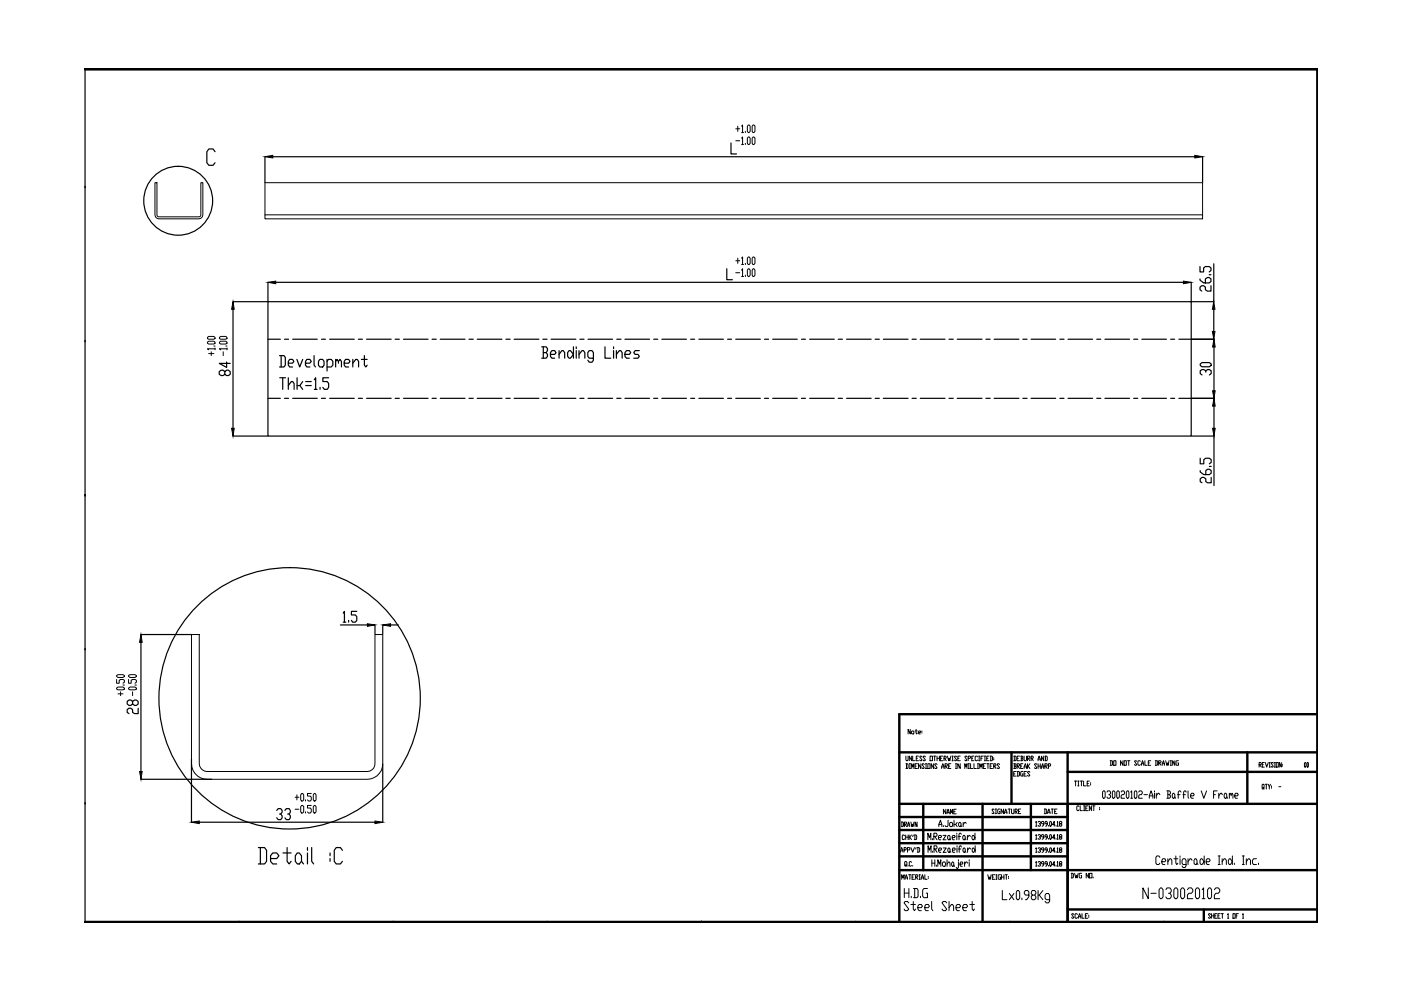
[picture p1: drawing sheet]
<svg xmlns="http://www.w3.org/2000/svg" width="297mm" height="210mm" viewBox="0 0 297 210" stroke-linecap="round" stroke-linejoin="round" font-family="sans-serif">
<!-- layer: 0 -->
<g fill="none" stroke="#000" stroke-width=".51">
<path d="M190.7 159.5h88.7M214.5 159.5v10.9M226.4 159.5v36.1M264.5 159.5v10.9M279.4 151.4h-88.7v44.1M190.7 170.4h88.7M190.7 178.8h35.7M190.7 176h35.7M190.7 173.2h35.7M195.7 170.4v14.1M208.3 170.4v25.1M218.6 170.4v14.1"/>
<path d="M226.4 163.7h53M190.7 184.5h88.7M190.7 181.6h35.7M226.4 192.8h53M255.2 192.8v2.8"/>
</g>
<path d="M18 14.6h261.4v181h-261.4" fill="none" stroke="#000" stroke-width=".72"/>
<g fill="#000">
<circle cx="50.7" cy="14.6" r=".17"/>
<circle cx="83.4" cy="14.6" r=".17"/>
<circle cx="116" cy="14.6" r=".17"/>
<circle cx="148.7" cy="14.6" r=".17"/>
<circle cx="181.4" cy="14.6" r=".17"/>
<circle cx="214.1" cy="14.6" r=".17"/>
<circle cx="246.8" cy="14.6" r=".17"/>
<circle cx="18" cy="39.8" r=".17"/>
<circle cx="279.4" cy="39.8" r=".17"/>
<circle cx="18" cy="72.4" r=".17"/>
<circle cx="279.4" cy="72.4" r=".17"/>
<circle cx="18" cy="105.1" r=".17"/>
<circle cx="279.4" cy="105.1" r=".17"/>
<circle cx="18" cy="137.8" r=".17"/>
<circle cx="279.4" cy="137.8" r=".17"/>
<circle cx="18" cy="170.4" r=".17"/>
<circle cx="279.4" cy="170.4" r=".17"/>
<circle cx="50.7" cy="195.6" r=".17"/>
<circle cx="83.4" cy="195.6" r=".17"/>
<circle cx="116" cy="195.6" r=".17"/>
<circle cx="148.7" cy="195.6" r=".17"/>
<circle cx="181.4" cy="195.6" r=".17"/>
<circle cx="214.1" cy="195.6" r=".17"/>
<circle cx="246.8" cy="195.6" r=".17"/>
</g>
<g fill="none" stroke="#000" stroke-width=".21">
<path d="M32.9 38.7h.4v6.9l.2 .3 .2 .1 8.7-.1 .2-.3v-6.9h.4v6.9a.87 .87 0 0 1-.8 .8h-8.5a.87 .87 0 0 1-.8-.8zM156 27.3h.8M156 29.8h.8M156.4 26.8v1.1M157.2 26.8l.2-.3v1.6M157.2 29.3l.2-.3v1.6M157.2 28.1h.4M157.2 30.6h.4M158 27.9v.2M158 30.4v.2M158.7 26.5l.3 .3v1.1l-.2 .2-.3-.2v-1.1zM158.7 29l.3 .3v1.1l-.2 .2-.3-.2v-1.1z"/>
<path d="M159.7 26.5l.4 .3v1.1l-.2 .2-.4-.2v-1.1zM159.7 29l.4 .3v1.1l-.2 .2-.4-.2v-1.1zM56.2 45.6h198.8v.8h-198.8zM56.2 45.6v-6.9h198.8v6.9M156 55.3h.8M156 57.8h.8M156.4 54.7v1.1M157.2 54.7l.2-.2v1.6M157.2 57.3l.2-.3v1.6M157.2 56.1h.4M157.2 58.6h.4M158 55.8v.3"/>
<path d="M158 58.3v.3M158.7 54.5l.3 .2v1.1l-.2 .3-.3-.3v-1.1zM158.7 57l.3 .3v1l-.2 .3-.3-.3v-1zM159.7 54.5l.4 .2v1.1l-.2 .3-.4-.3v-1.1zM159.7 57l.4 .3v1l-.2 .3-.4-.3v-1zM44 72.6l.2-.3h1.1l.3 .3v.2l-.3 .1h-1.1l-.2-.1zM44 71.5l.2-.2h1.1l.3 .2v.3l-.3 .1h-1.1l-.2-.1zM44.2 75h1.1M44.8 74.6v.8M45.3 73.4h.3M45.6 74h-1.6l.2 .2M45.6 73.8v.4"/>
<path d="M46.5 72.6l.3-.3h1.1l.2 .3v.2l-.2 .1h-1.1l-.3-.1zM46.5 71.5l.3-.2h1.1l.2 .2v.3l-.2 .1h-1.1l-.3-.1zM47.3 74.6v.8M47.9 73.4h.2M48.1 74h-1.6l.3 .2M48.1 73.8v.4M40.6 134.5h1.6v27.4a1.7 1.7 0 0 0 1.7 1.7h34a1.7 1.7 0 0 0 1.6-1.7v-27.4h1.7v27.4a3.3 3.3 0 0 1-3.3 3.3h-34a3.3 3.3 0 0 1-3.3-3.3zM24.7 145.9l.3-.2h1.1l.3 .2v.2l-.3 .2h-1.1l-.3-.2zM24.7 144.1v.8h.6v-.7l.3-.1 .8 .1v.5l-.3 .2M24.7 143.2l.3-.2h1.1l.3 .2v.2l-.3 .2h-1.1l-.3-.2zM25 147.1h1.1M25.6 146.7v.8"/>
<path d="M26.1 145.2h.3M27.3 145.9l.3-.2h1l.3 .2v.2l-.3 .2h-1l-.3-.2zM27.3 144.1v.8h.5v-.7l.3-.1 .8 .1v.5l-.3 .2M27.3 143.2l.3-.2h1l.3 .2v.2l-.3 .2h-1l-.3-.2zM28.1 146.7v.8M28.6 145.2h.3M193 154.6v1l-.5-1v1M193.4 155l.4 .2-.2 .4-.3-.2zM194 155h.5M194.2 154.6v.8l.2 .2 .1-.2M194.7 155.3h.4v-.3l-.4 .2 .2 .4h.2M195.5 155v.2"/>
<path d="M195.5 155.3v.1M62.6 169h.8M62.6 171.6h.8M62.9 168.5v1.1M64 168.2h.2l.2 .3v1.1l-.2 .2h-.2l-.2-.2v-1.1zM64 170.8h.2l.2 .2v1.1l-.2 .3h-.2l-.2-.3v-1.1zM64.8 169.6v.2M64.8 172.1v.3M66 168.2h-.8v.6h.6l.2 .2v.6l-.2 .2h-.4l-.2-.2M66 170.8h-.8v.5h.6l.2 .3v.5l-.2 .3h-.4l-.2-.3M66.6 168.2l.4 .3v1.1l-.2 .2-.4-.2v-1.1zM66.6 170.8l.4 .2v1.1l-.2 .3-.4-.3v-1.1z"/>
<path d="M191.1 174.3h.3l.2 .2v.6l-.2 .2h-.3M191.2 174.3v1M191.8 174.8h.3l.1-.2-.1-.3h-.3v1M191.8 177.2l-.2-.2h-.2l-.1 .2 .1 .8 .4-.2M191.9 174.8l.3 .5M192 177v1M192 177.5h.5M192.1 160.3l.1 1 .3-.2v-.8M192.1 161.9h.3l.1 .2v.7l-.1 .1h-.3M192.2 161.9v1M192.4 175.3l.3-1 .2 1M192.4 174.9h.5"/>
<path d="M192.5 177v1M192.7 177v1M192.8 161.9h.2M192.8 162.9h.2M192.9 177.5l.4 .5M192.9 161.9v1M193.1 174.3l.2 1 .2-.5v.5l.3-1M193.1 179.7l.4 1 .4-1M193.3 177l-.6 .5M193.3 160.3v1l-.5-1v1M193.3 162.9v-1l.2 .7 .3-.7v1M193.5 160.3v1h.5"/>
<path d="M193.6 177l-.1 .4M193.8 177h.4l.2 .2v.6l-.2 .2h-.4M194 177v1M194 162.4h.3M194.2 179.7l-.1 .3M194.3 160.8h.2M194.4 174.3v1l-.4-1v1M194.5 179.7h.4l.1 .2v.6l-.1 .2h-.4M194.5 161.9h-.5v1h.5M194.6 179.7v1M194.7 160.3h-.4v1h.4M195.2 161.9v1l-.5-1v1"/>
<path d="M195.5 160.5l-.1-.2-.4 .2 .5 .6-.1 .2-.4-.2M196 162.1l-.2-.2-.3 .2 .5 .7-.2 .1-.3-.1M196.2 160.5l-.1-.2-.4 .2 .5 .6-.1 .2-.4-.2M196.2 161.9h.3M196.2 162.9h.3M196.3 161.9v1M196.7 161.9h.5v1h-.5zM196.7 178.1v-1.4l.4 .9 .3-.9v1.4M197.2 160.3h.5v1h-.5zM197.7 177.8v.3M198 161.9v1l-.6-1v1M198 160.3h.4"/>
<path d="M198 177.3h.5l.2-.2-.2-.4h-.5v1.4M198.2 160.3v1M198.2 177.3l.5 .8M198.7 162.1l-.2-.2-.3 .2 .5 .7-.2 .1-.3-.1M198.7 160.8h.5M198.7 160.3v1M199 177.6h.5l.1-.3-.1-.2h-.4l-.1 .2v.5l.1 .3h.4M199.1 175.3v-.5l.3-.9 .3 1.4M199.1 174.8h.6M199.2 160.3v1M199.4 160.8h.2M199.6 162.9l.3-1 .3 1"/>
<path d="M199.6 162.6h.6M199.9 160.3h-.5v1h.5M199.9 177.1h.7l-.7 1h.7M200 179.8h.6l-.6 .9h.6M200 175v.3M200.2 160.8l.4-.1-.1-.4h-.3v1M200.3 160.8l.3 .5M200.4 162.4h.3l.2-.1-.2-.4h-.3v1M200.5 162.4l.4 .5M200.5 171.6v1l-.5-1v1M200.8 172.6l.2-1 .3 1M200.8 172.3h.5"/>
<path d="M200.9 160.3l.2 1 .2-.5 .1 .5 .2-1M201 173.9v1.1l-.2 .3h-.3l-.1-.3M201.1 177.1l.3 .2v.5l-.1 .3-.4-.3v-.5zM201.1 179.8l.3 .2v.5l-.1 .2-.3-.2v-.5zM201.1 162.4h.3M201.4 177.8l.1 .3M201.5 174.4h.3l.2 .2v.4l-.2 .3h-.3l-.2-.3zM201.5 172.6v-1l.3 .7 .2-.7v1M201.6 161.9h-.5v1h.5M201.8 161.3h.3M201.8 160.3h.3M201.9 177.6h.5l.1-.3-.1-.2h-.3l-.2 .2v.5l.2 .3h.3"/>
<path d="M202 160.3v1M202.2 172.1h.3M202.3 173.9v1.4M202.6 161.9h.2M202.6 162.9h.2M202.6 174.8l.3 .5M202.7 161.9v1M202.7 171.6h-.5v1h.5M202.8 160.5l-.1-.2-.3 .2 .4 .6-.1 .2-.3-.2M202.9 176.7v.2M202.9 177.1v1M202.9 179.3v.3"/>
<path d="M202.9 179.8v.9M202.9 174.4l-.3 .4h-.3M203.1 160.8h.2M203.2 177.3h.5M203.4 174.4l.4 .2v.4l-.2 .3-.4-.3v-.4zM203.6 160.3h-.5v1h.5M203.6 161.9v1l-.5-1v1M203.8 175l.1 .3M203.8 176.9l-.1-.2-.4 .2v1.2M203.8 179.6l-.1-.3-.3 .3v1.1M204.2 174.4v.9M204.3 177.1l.3 .2v.5l-.1 .3-.4-.3v-.5z"/>
<path d="M204.3 179.8l.3 .2-.1 .7-.3-.2v-.5zM204.6 162.9v-1l.2 .7 .2-.7v1M204.6 177.8l.2 .3M204.9 174.6l-.3-.2-.4 .4M205 160.5l-.1-.2-.3 .2 .4 .6-.1 .2-.3-.2M205.1 177.1v1M205.1 179.8v.9M205.3 160.8l.5-.1-.1-.4h-.4v1M205.3 161.9h.2M205.3 162.9h.2M205.4 161.9v1M205.7 177.3l-.3-.2-.3 .5"/>
<path d="M205.8 161.9v1h.4M206 160.8h.2M206.2 177.1h.2l.3 .5-.3 .5-.3-.3v-.5zM206.3 179.8l.5 .5-.4 .4-.3-.2v-.5zM206.5 160.3h-.5v1h.5M206.5 161.9v1h.5M206.7 176.7v1.4M206.8 179.3v1.4M207.3 160.5l-.2-.2-.3 .2 .1 .8 .4-.2M207.3 161.9h.2M207.3 162.9h.2M207.3 161.9v1"/>
<path d="M207.5 161.3h.2M207.5 160.3h.2M207.6 160.3v1M207.7 162.9v-1l.3 .7 .2-.7v1M208 160.8h.2M208.5 160.3h-.5v1M208.5 162.4h.2M208.7 161.3h.3M208.7 160.3h.3M208.8 160.3v1M209 161.9h-.5v1h.5M209.2 160.8h.3"/>
<path d="M209.2 161.9h.5M209.5 161.9v1M209.7 160.3h-.5v1h.5M209.9 160.3h.4l.1 .2v.6l-.1 .2h-.4M209.9 162.4h.3M210.1 160.3v1M210.4 161.9h-.5v1h.5M210.7 162.4h.3l.2-.1-.2-.4h-.3v1M210.7 160.7v.1M210.7 161v.1M210.8 171.7l-.1-.2-.4 .2 .5 .7-.1 .1-.4-.1M210.8 162.4l.4 .5"/>
<path d="M211 172.5h.3M211 171.5h.3M211.2 171.5v1M211.9 162.1l-.1-.2-.4 .2 .5 .7-.1 .1-.4-.1M212 171.5h-.3l-.2 .2 .2 .8h.3v-.5h-.1M212.8 171.5v1l-.5-1v1M213 172.5l.2-1 .3 1M213 172.2h.5M213.7 171.5h.5M214 171.5v1M214.5 171.5v.9l.1 .1 .4-.1v-.9M214.9 160.3h.4l.1 .2v.6l-.1 .2h-.4"/>
<path d="M214.9 161.9h.4l.1 .2-.1 .3M214.9 164.1h.3M215.1 162.4h.2l.1 .4-.1 .1h-.4M215.1 160.3v1M215.1 161.9v1M215.2 172h.4l.1-.1-.1-.4h-.4v1M215.3 172l.4 .5M215.4 163.6h-.5v.9h.5M215.6 162.4h.4l.2-.1-.2-.4h-.4v1M215.6 163.6h.4l.2 .1v.7l-.2 .1h-.4M215.6 160.8h.3M215.8 162.4l.4 .5"/>
<path d="M215.8 163.6v.9M215.9 172h.3M216.2 160.3h-.6v1h.6M216.4 160.3h.3l.2 .2-.2 .3M216.4 171.5h-.5v1h.5M216.4 162.4h.2M216.5 160.8h.2l.2 .3-.2 .2h-.3M216.5 160.3v1M216.9 161.9h-.5v1h.5M216.9 163.6h-.4l-.1 .1 .1 .8h.4v-.4h-.2M217.1 160.3l.2 1 .3-.2v-.8M217.1 162.9l.3-1 .2 1"/>
<path d="M217.1 162.6h.5M217.1 164.1h.3M217.6 163.6h-.5v.9h.5M217.8 160.8l.6-.1-.2-.4h-.4v1M217.8 161.9v1M218 160.8l.4 .5M218 162.4l.4 .5M218.4 161.9l-.6 .5M218.4 163.7l-.4-.1-.2 .1 .6 .7-.2 .1-.4-.1M218.6 160.8l.5-.1-.2-.4h-.3v1M218.7 160.8l.4 .5M219.6 174.3l.1-.1v1"/>
<path d="M219.6 177.1l.1-.1v.9M219.6 179.9l.1-.2v1M219.6 175.2h.2M219.6 177.9h.2M219.8 162.1l-.1-.2-.4 .2 .5 .7-.1 .1-.4-.1M220.1 161.3l.2-1 .3 1M220.1 174.3l.4-.1 .1 .3-.3 .2M220.1 177.1l.4-.1 .1 .3-.3 .2M220.1 179.9l.4-.2 .1 .3-.3 .2M220.1 162.4h.5M220.1 161h.5M220.1 161.9v1"/>
<path d="M220.5 174.7l.1 .1-.1 .4-.4-.2M220.5 177.5l.1 .1-.1 .3-.4-.1M220.6 161.9v1M220.8 162.9l.3-1 .2 1M220.8 162.6h.5M221.3 160.3v1l-.5-1v1M221.3 174.7h-.4l-.1-.2 .1-.3 .4 .1v.5l-.4 .4M221.3 177.5h-.4l-.1-.2 .1-.3 .4 .1v.5l-.4 .3M221.4 171.5h.4l.1 .2v.7l-.5 .1M221.5 160.3h.4l.1 .2v.6l-.1 .2h-.4M221.5 162.4h.4l.1-.1-.1-.4h-.4v1M221.5 171.5v1"/>
<path d="M221.7 160.3v1M221.7 162.4l.3 .5M222 174.7h-.3l-.1-.2 .1-.3 .3 .1v.5l-.3 .4M222 177.5h-.3l-.1-.2 .1-.3 .3 .1v.5l-.3 .3M222.1 172.5l.3-1 .2 1M222.1 172.2h.5M222.3 162.4h.3l.2-.1-.2-.4h-.3v1M222.3 175v.2M222.3 177.8v.1M222.7 174.2l.2 .1-.1 .9-.3-.2zM222.7 177l.2 .1-.1 .8-.3-.1zM222.7 179.7l.2 .2-.1 .8-.3-.1z"/>
<path d="M222.9 171.5h.5M223.1 171.5v1M223.6 172h.3M223.6 174.8h-.5l.4-.6v1M223.6 177.6h-.5l.4-.6v.9M223.9 175v.2M223.9 177.8v.1M224.1 171.5h-.5v1h.5M224.2 174.3v-.1v1M224.2 177.1v-.1v.9M224.2 179.9v-.2v1M224.2 175.2h.2"/>
<path d="M224.2 177.9h.2M224.7 174.7l-.1-.2 .1-.3 .4 .1-.1 .4-.4 .1 .1 .4 .4-.2-.1-.3M224.7 177.5l-.1-.2 .1-.3 .4 .1-.1 .4-.4 .1 .1 .3 .4-.1-.1-.3M227.8 165.6h.5M228 165.6v1M228.5 165.6h.3M228.5 166.6h.3M228.6 165.6v1M228.8 171l-.2-.1-.3 .1v.7l.1 .2 .4-.2M229 170.9v1h.5M229 165.6h.5M229.3 165.6v1"/>
<path d="M229.7 165.6v1h.6M229.7 170.9h.3M229.7 171.9h.3M229.9 170.9v1M230.2 171.4h.3M230.5 166.1h.3M230.7 170.9h-.5v1h.5M231 165.6h-.5v1h.5M231.2 165.9v.2M231.2 166.3v.2M231.4 170.9v1l-.4-1v1M231.7 170.9h.5"/>
<path d="M231.9 170.9v1M233.1 171.2v.2M233.1 171.5v.2M233.9 167.7h.2l.2 .2v1.1l-.2 .2h-.2l-.1-.2v-1.1zM234.7 167.9l.2-.2h.3l.3 .2v.3l-.4 .3M235.2 168.5l.3 .2-.3 .5h-.3l-.2-.2M235.4 161.3l.5 .1v.7l-.1 .2h-.4M235.5 161.3v1M236 167.7l.4 .2v1.1l-.2 .2-.4-.2v-1.1zM236.1 161.3h.5v1h-.5zM236.9 167.7l.4 .2v1.1l-.2 .2-.3-.2v-1.1zM237.7 167.9l.2-.2h.4l.1 .2-.1 .6h-.4l-.2 .2v.5h.7"/>
<path d="M238.1 161.3v1l-.5-1v1M238.3 161.3h.5v1h-.5zM239 167.7l.4 .2v1.1l-.2 .2-.4-.2v-1.1zM239.1 161.3h.5M239.3 161.3v1M239.7 167.9l.2-.2v1.5M239.7 169.2h.4M240.7 167.7h.2l.1 .2v1.1l-.1 .2h-.2l-.2-.2v-1.1zM241 161.4l-.1-.1-.4 .1 .5 .7-.1 .2-.4-.2M241.4 167.9l.2-.2h.4l.2 .2-.2 .6h-.4l-.2 .2v.5h.8M241.8 161.4l-.2-.1-.3 .1 .1 .9 .4-.2M242 162.3l.2-1 .3 1"/>
<path d="M242 161.9h.5M242.5 168.5h.8M242.7 161.3v1h.5M243.5 161.8h.2M243.7 169.2v-.5l.4-1 .3 1v.5M243.7 168.7h.7M244 161.3h-.5v1h.5M244.8 167.7v.2M244.8 168.2v1M244.9 161.3l.5 .1v.7l-.1 .2h-.4M245.1 161.3v1M245.2 168.2v1"/>
<path d="M245.7 161.8h.3l.2-.4-.5-.1v1M245.8 161.8l.4 .5M245.9 168.5l-.4-.3-.3 .5M246.4 162.3l.3-1 .2 1M246.4 161.9h.5M247.1 161.3l.3 1 .1-.5 .2 .5 .2-1M247.4 167.7h.5l.3 .2-.3 .6M247.6 168.5h.3l.3 .5-.3 .2h-.5M247.6 167.7v1.5M248.1 161.3h.3M248.1 162.3h.3M248.2 161.3v1"/>
<path d="M248.7 168.2l.4 .3v.5l-.2 .2-.4-.2zM249.1 161.3v1l-.5-1v1M249.1 169l.2 .2M249.6 168.5h.6M249.9 161.3l-.6 .1 .2 .9h.4v-.5h-.2M250.4 167.9l-.2-.2-.4 .2v1.3M250.8 168.5h.5M251.5 167.9l-.2-.2h-.2l-.1 .2v1.3M251.9 167.7v1.3l.2 .2M252.4 168.7h.6l.2-.2-.2-.3h-.4l-.2 .3v.5l.2 .2h.4M254.7 167.7l.5 1.5 .6-1.5M257.3 168.5h.4"/>
<path d="M258.1 167.7h-.8v1.5M258.4 168.2v1M259.2 168.5l-.2-.3h-.2l-.4 .5M259.7 168.2h.2l.2 .3v.5l-.2 .2h-.2l-.2-.2zM260.1 169l.2 .2M260.6 168.5l.3-.3 .1 .5M260.6 168.2v1M261 168.5l.2-.3 .2 .3v.7M261.8 168.7h.5l.3-.2-.3-.3h-.3l-.2 .3v.5l.2 .2h.3M267 162.1l.4-.1-.1-.3h-.3v.9M267.1 162.1l.3 .5M267.6 162.1h.2"/>
<path d="M267.8 167l.1 .1-.2 .2-.1-.8 .1-.2h.2l.1 1M268.1 161.7h-.5v.9h.5M268.2 166.3h.5M268.3 161.7l.3 .9 .3-.9M268.5 166.3v1M268.9 166.3l.2 1M269.1 162.6h.2M269.1 161.7h.2M269.2 161.7v.9M269.4 166.3l-.3 .5M269.6 166.6v.2M269.6 167v.1"/>
<path d="M270 161.8l-.1-.1h-.3l-.1 .1 .5 .7-.1 .1h-.3l-.1-.1M270.2 162.6h.2M270.2 161.7h.2M270.3 161.7v.9M270.6 161.7h.4v.9h-.4zM271.1 166.8h.5M271.7 161.7v.9l-.5-.9v.9M271.9 162v.1M271.9 162.3v.2M276.7 161.7l.2 .1-.1 .8-.2-.1zM277.2 161.7l.2 .1-.1 .8-.2-.1zM190.9 180.7l.3-1 .2 1"/>
<path d="M190.9 180.4h.5M191.2 186.4v-.9l.2 .6 .3-.6v.9M191.7 180.2h.3l.2-.2-.2-.3h-.3v1M191.7 188.4v1.9M191.7 189.4h1M191.9 186.4l.3-.9 .2 .9M191.9 186.1h.5M192 183.3l.2 .2-.3 .1v-.9l.4 .1-.1 .7 .1 .1M192.4 180.2h.4l.1-.2-.1-.3h-.4v1M192.5 183.5v.1M192.7 191.4l-.3-.3h-.5l-.2 .3 1 1.3-.3 .4h-.5l-.2-.4M192.7 185.5h.4"/>
<path d="M192.7 188.4v1.9M192.9 185.5v.9M193.1 191.8h1M193.2 190v.3M193.3 182.8l-.2-.1-.3 .1v.7l.1 .1 .4-.1M193.4 186h.2M193.5 183.5v.1M193.6 191.1v1.6l.3 .4 .2-.4M193.7 188.4h.7l.2 .3v1.3l-.2 .3h-.7M193.9 185.5h-.5v.9h.5M193.9 188.4v1.9M194.1 186h.4l.1-.2-.1-.3h-.4v.9"/>
<path d="M194.2 186l.4 .4M194.6 192.4h.7l.3-.3-.3-.3h-.4l-.3 .3v.6l.3 .4h.4M194.9 185.5h.2M194.9 186.4h.2M195 185.5v.9M195.2 190v.3M195.3 186.4l.3-.9 .2 .9M195.3 186.1h.5M196.1 185.5v.9h.5M196.1 192.4h.7l.3-.3-.3-.3h-.5l-.2 .3v.6l.2 .4h.5M196.6 188.4h-.7l-.3 .3v1.3l.3 .3h.7v-.9h-.2M196.8 180.7v-1.4l.3 1 .3-1v1.4"/>
<path d="M196.8 185.8v.2M196.8 186.1v.2M197.5 191.1v1.6l.3 .4M197.6 182.3v1.4M197.6 183h.6M197.7 180.5v.2M198 180h.5l.2-.2-.2-.5h-.5v1.4M198.2 182.3v1.4M198.2 180l.5 .7M198.5 183.4v.3M198.8 183.7v-1.4l.4 .9 .3-.9v1.4M199 180.3h.5l.1-.3-.1-.2h-.3l-.2 .2v.5l.2 .2h.3"/>
<path d="M200 182.8h.3l.1 .2-.1 .7h-.3l-.2-.3zM200.7 191.4l-.2-.3h-.5l-.3 .3 1 1.3-.2 .4h-.5l-.3-.4M200.8 183.2l.5-.4 .1 .2v.7M200.8 182.3v1.4M201.2 192.4l.5-.6h.2l.3 .3v1M201.2 191.1v2M201.4 180.5l.2 .2M201.9 180.3h.5l.2-.3-.2-.2h-.3l-.2 .2 .2 .7h.3M201.9 182.8l.3 .2-.1 .7-.3-.3zM202.2 183.4l.2 .3M202.7 192.4h.7l.3-.3-.3-.3h-.5l-.2 .3v.6l.2 .4h.5M203.2 182.8v1.1l-.2 .3-.3-.3"/>
<path d="M203.2 180h.5M203.2 182.3v.2M203.5 183.2h.5l.2-.2-.2-.2h-.3l-.2 .2 .2 .7h.3M204.1 192.4h.8l.2-.3-.2-.3h-.5l-.3 .3v.6l.3 .4h.5M204.5 182.8v.9M204.6 180.5l.2 .2M205.1 183l-.3-.2-.3 .4M205.5 182.3v.2M205.5 182.8v.9M205.6 191.8h1M205.8 180l-.3-.2-.4 .5M206.1 191.1v1.6l.3 .4 .2-.4"/>
<path d="M209.4 185.5l.3 .9 .1-.4 .1 .4 .2-.9M210.4 186h.3M210.9 185.5h-.5v.9h.5M211.2 185.5h.2M211.2 186.4h.2M211.2 185.5v.9M212.1 185.5h-.3l-.2 .1 .2 .8h.3v-.4h-.1M212.3 186h.6M212.3 185.5v.9M212.5 188.8v2h1M212.9 185.5v.9M213.1 185.5h.5"/>
<path d="M213.4 185.5v.9M213.8 185.8v.2M213.8 186.1v.2M214 189.4l1 1.4M215 189.4l-1 1.4M215.7 188.8h.2l.3 .3v1.3l-.3 .4h-.2l-.2-.4v-1.3zM216.7 190.4v.4M218.1 189.8h-.7l-.2-.4v-.3l.2-.3h.5l.2 .3v1l-.4 .7h-.3M218.9 189.8l-.2-.4 .2-.6h.5l.2 .3v.3l-.2 .4h-.5l-.2 .3 .2 .7h.5l.2-.4v-.3l-.2-.3M219.6 182.8l.1-.1v.9M219.6 180.7h.2M219.6 183.6h.2"/>
<path d="M220.1 182.8l.4-.1 .1 .3-.3 .2M220.1 188.8v2M220.3 189.8l.8 1M220.5 180.2l.1 .2-.1 .3-.4-.1M220.5 183.2l.1 .1-.1 .3-.4-.1M221.1 188.8l-.8 1h-.2M221.3 180.2h-.4l-.1-.2 .1-.3 .4 .2v.5l-.4 .3M221.3 183.2h-.4l-.1-.2 .1-.3 .4 .1v.5l-.4 .3M222 180.2h-.3l-.1-.2 .1-.3 .3 .2v.5l-.3 .3M222 183.2h-.3l-.1-.2 .1-.3 .3 .1v.5l-.3 .3M222.3 180.6v.1M222.3 183.5v.1"/>
<path d="M222.5 190.8h-.7l-.2-.4v-.6l.2-.4h.5l.2 .4v1.3l-.2 .3h-.5l-.2-.3M222.7 182.7l.2 .1-.1 .8-.3-.1zM223.6 180.4h-.5l.4-.7v1M223.6 183.3h-.5l.4-.6v.9M223.9 180.6v.1M223.9 183.5v.1M224.2 182.8v-.1v.9M224.2 180.7h.2M224.2 183.6h.2M224.7 180.2l-.1-.3 .4-.2 .1 .3-.5 .4 .1 .3 .4-.1-.1-.4M224.7 183.2l-.1-.2 .1-.3 .4 .1-.1 .4-.4 .1 .1 .3 .4-.1-.1-.3M227.1 185.2h.4l.1 .1v.7l-.1 .1h-.4"/>
<path d="M227.2 185.2v.9M227.7 193.9l-.2-.2-.3 .2 .5 .6-.2 .2-.3-.2M227.8 185.2l.3 .9 .1-.5 .1 .5 .3-.9M228.4 193.9l-.1-.2-.4 .2 .1 .8 .4-.2M228.6 194.7l.3-1 .3 1M228.6 194.4h.6M229.3 185.2h-.4l-.1 .1 .1 .8h.4v-.5h-.1M229.4 193.7v1h.5M230.1 194.2h.3M230.6 193.7h-.5v1h.5M230.8 185.2v.9l-.5-.9v.9M230.8 194v.2"/>
<path d="M230.8 194.4v.1M231 185.2h.5v.9h-.5zM231.8 186v.1M243.5 188.3v2.2l-1.2-2.2v2.2M244 189.4h1.2M245.9 181.8l-.2-.3h-.4l-.2 .3v1.2l.2 .3h.4l.2-.3M246 188.3h.3l.3 .3v1.6l-.3 .3h-.3l-.3-.3v-1.6zM246.3 182.7h.7l.2-.3-.2-.3h-.5l-.2 .3v.6l.2 .3h.5M247.2 188.6l.2-.3h.6l.3 .3v.4l-.3 .4h-.3M247.6 182.7l.4-.6h.2l.3 .3v.9M247.6 182.1v1.2M248 189.4l.3 .4v.4l-.3 .3h-.6l-.2-.3"/>
<path d="M248.9 182.1h.8M249.2 188.3h.3l.2 .3v1.6l-.2 .3h-.3l-.3-.3v-1.6zM249.3 181.5v1.5l.2 .3 .2-.3M250.2 181.5v.3M250.2 182.1v1.2M250.6 188.3h.3l.3 .3v1.6l-.3 .3h-.3l-.3-.3v-1.6zM251.5 183.3h-.7l-.2-.3v-.6l.2-.3h.4l.3 .3v1.2l-.3 .3h-.4l-.2-.3M251.8 188.6l.3-.3h.5l.3 .3v.4l-.3 .4h-.5l-.3 .4v.7h1.1M251.9 182.1v1.2M252.7 182.4l-.2-.3h-.2l-.4 .6M253.4 182.1h.2l.2 .3v.6l-.2 .3h-.2l-.2-.3v-.6zM253.7 188.3h.3l.3 .3v1.6l-.3 .3h-.3l-.3-.3v-1.6z"/>
<path d="M253.8 183l.2 .3M254.6 182.1h.2l.5 .6-.5 .6h-.2l-.2-.3v-.6zM254.9 188.6l.3-.3v2.2M254.9 190.5h.6M255.3 181.5v1.8M255.7 182.7h.7l.2-.3-.2-.3h-.5l-.2 .3v.6l.2 .3h.5M256.3 188.3h.3l.3 .3v1.6l-.3 .3h-.3l-.3-.3v-1.6zM256.7 193.9l-.2-.2-.3 .2 .5 .6-.2 .2-.3-.2M256.9 194.2h.4M256.9 193.7v1M257.3 193.7v1M257.5 188.6l.3-.3h.5l.3 .3v.4l-.3 .4h-.5l-.3 .4v.7h1.1"/>
<path d="M257.6 194.2h.2M258 193.7h-.4v1h.4M258.2 194.2h.3M258.3 181.5h.4M258.3 183.3h.4M258.5 181.5v1.8M258.7 193.7h-.5v1h.5M258.9 193.7h.5M259.1 182.7l.4-.6h.3l.2 .3v.9M259.1 182.1v1.2M259.2 193.7v1M260.3 193.9l.1-.2v1"/>
<path d="M260.3 194.7h.2M260.6 182.1h.3l.4 .6-.4 .6h-.3l-.2-.3v-.6zM261.3 181.5v1.8M261.4 193.7h.5v1h-.5zM261.7 183v.3M262.1 194.2h.2M262.6 193.7h-.5v1M263.4 181.5h.4M263.4 183.3h.4M263.4 193.9l.2-.2v1M263.4 194.7h.3M263.6 181.5v1.8"/>
<path d="M264.2 182.7l.5-.6h.2l.2 .3v.9M264.2 182.1v1.2M266.4 182.1h-.6l-.2 .3v.6l.2 .3h.6M266.8 183v.3"/>
</g>
<g fill="none" stroke="#000" stroke-width=".25">
<path d="M18 14.6v181M45.6 32.2l-.4-.6h-.9l-.4 .6v2.3l.4 .6h.9l.4-.6M56.2 33.2v5.5M57.8 33.2h195.5M155 30.3v2.3h1.2M255 33.2v5.5M56.8 59.9v4M58.5 59.9h192.4M154.1 57v2.3h1.2M252.6 59.9v4M254.4 59.1v.3l.8 .6h1.2l.4-.3v-.6l-.4-.3h-.4l-.4 .3v.9M254.4 56.5v1.2h.8v-.9l.4-.3h.8l.4 .3v.6l-.4 .3"/>
<path d="M256.4 58.3h.4M257.3 55.9v8.1h-4.7M47.7 78.8l.3-.3h.4l.4 .3v.6l-.4 .2h-.4l-.3-.2v-.6l-.4-.3h-.4l-.4 .3v.6l.4 .2h.4l.4-.2M48 76.8v1.1l-1.5-.9h2.3M49.4 64h7.3M49.4 65.6v25.2M56.8 64h195.8v28.5h-195.8zM56.8 71.9h2.6M59.3 75.4h.9l.3 .4v1.6l-.3 .4h-.9M59.6 75.4v2.4M60.3 71.9h.9M61.1 77h.9l.3-.4-.3-.4h-.6l-.3 .4v.8l.3 .4h.6"/>
<path d="M62.1 71.9h5.2M62.9 76.2l.6 1.6 .7-1.6M64.8 77h.9l.3-.4-.3-.4h-.6l-.3 .4v.8l.3 .4h.6M66.6 75.4v2l.3 .4M67.8 76.2h.6l.3 .4v.8l-.3 .4h-.6l-.3-.4v-.8zM68.2 71.9h.8M69.3 76.6l.3-.4h.6l.4 .4v.8l-.4 .4h-.9M69.3 76.2v2.5M69.9 71.9h5.2M71.2 76.6l.3-.4 .3 .4v.4M71.2 76.2v1.6M71.8 76.6l.3-.4 .3 .4v1.2"/>
<path d="M73 77h.9l.3-.4-.3-.4h-.6l-.3 .4v.8l.3 .4h.6M74.8 77l.6-.8h.3l.3 .4v1.2M74.8 76.2v1.6M76 71.9h.8M76.6 76.2h1.3M77.3 75.4v2l.3 .4 .3-.4M77.7 71.9h5.2M83.8 71.9h.9M85.6 71.9h5.2M91.6 71.9h.9M93.3 71.9h5.3M99.4 71.9h.9"/>
<path d="M101.2 71.9h5.2M107.3 71.9h.9M109 71.9h5.3M114.9 73.5h.9l.3 .4v.4l-.3 .5M115.1 71.9h.9M115.2 74.8h.6l.3 .3v.5l-.3 .3h-.9M115.2 73.5v2.4M116.7 75.1h.9l.3-.3-.3-.5h-.6l-.3 .5v.8l.3 .3h.6M116.8 71.9h5.3M118.5 75.1l.6-.8h.3l.3 .5v1.1M118.5 74.3v1.6M120.7 74.3h.2l.7 .8-.7 .8h-.2l-.3-.3v-.8z"/>
<path d="M121.6 73.5v2.4M122.2 73.5v.4M122.2 74.3v1.6M122.8 75.1l.6-.8h.3l.3 .5v1.1M122.8 74.3v1.6M122.9 71.9h.9M124.7 71.9h5.2M125.8 75.9h-.9l-.3-.3v-.8l.3-.5h.6l.3 .5v1.6l-.3 .4h-.6l-.3-.4M128.3 73.5v2.4h1.2M130.1 73.5v.4M130.1 74.3v1.6M130.7 75.1l.6-.8h.3l.3 .5v1.1"/>
<path d="M130.7 74.3v1.6M130.8 71.9h.9M132.5 75.1h.9l.3-.3-.3-.5h-.6l-.3 .5v.8l.3 .3h.6M132.5 71.9h5.2M135.6 74.3h-.9l-.3 .5 .3 .3h.6l.3 .5-.3 .3h-.9M138.6 71.9h.8M140.3 71.9h5.2M146.4 71.9h.9M148.2 71.9h5.2M154.3 71.9h.8M156 71.9h5.2M162.1 71.9h.8"/>
<path d="M163.8 71.9h5.2M169.9 71.9h.9M171.7 71.9h5.2M177.7 71.9h.9M179.5 71.9h5.2M185.5 71.9h.9M187.3 71.9h5.2M193.4 71.9h.9M195.1 71.9h5.3M201.2 71.9h.9M202.9 71.9h5.3M209 71.9h.9"/>
<path d="M210.8 71.9h5.2M216.9 71.9h.9M218.6 71.9h5.2M224.7 71.9h.9M226.4 71.9h5.2M232.5 71.9h.9M234.3 71.9h5.2M240.4 71.9h.8M242.1 71.9h5.2M248.2 71.9h.8M249.9 71.9h2.7M252.6 71.9h4.8"/>
<path d="M254.5 77.2l.3-.3h1.6l.4 .3v.3l-.4 .3h-1.6l-.3-.3zM255.7 78.9v-.3l-.5-.2h-.4l-.3 .2v.6l.3 .3M255.7 78.6l.3-.2h.4l.4 .2v.6l-.4 .3M256.8 60.6v1.1h-.8l-.4-.3v-.5l-.4-.3h-.4l-.4 .3v.5l.4 .3M257.3 65.6v4.7M257.4 73.6v9.2M49.4 92.5h7.3M56.8 84.5h2.6M59.3 80.1h1.2M59.9 80.1v2.5M60.3 84.5h.9M61.1 81.7l.7-.8h.3l.3 .4v1.3"/>
<path d="M61.1 80.1v2.5M62.1 84.5h5.2M63 80.1v2.5M63.6 81.7l.6 .9M64.2 80.9l-.6 .8h-.6M64.8 80.9h1.2M64.8 81.7h1.2M66.6 80.5l.3-.4v2.5M66.6 82.6h.6M67.9 82.1v.5M68.2 84.5h.8M69.7 80.1h-1.2v.8h.9l.3 .4v.8l-.3 .5h-.7l-.2-.5"/>
<path d="M69.9 84.5h5.2M76 84.5h.8M77.7 84.5h5.2M83.8 84.5h.9M85.6 84.5h5.2M91.6 84.5h.9M93.3 84.5h5.3M99.4 84.5h.9M101.2 84.5h5.2M107.3 84.5h.9M109 84.5h5.3M115.1 84.5h.9"/>
<path d="M116.8 84.5h5.3M122.9 84.5h.9M124.7 84.5h5.2M130.8 84.5h.9M132.5 84.5h5.2M138.6 84.5h.8M140.3 84.5h5.2M146.4 84.5h.9M148.2 84.5h5.2M154.3 84.5h.8M156 84.5h5.2M162.1 84.5h.8"/>
<path d="M163.8 84.5h5.2M169.9 84.5h.9M171.7 84.5h5.2M177.7 84.5h.9M179.5 84.5h5.2M185.5 84.5h.9M187.3 84.5h5.2M193.4 84.5h.9M195.1 84.5h5.3M201.2 84.5h.9M202.9 84.5h5.3M209 84.5h.9"/>
<path d="M210.8 84.5h5.2M216.9 84.5h.9M218.6 84.5h5.2M224.7 84.5h.9M226.4 84.5h5.2M232.5 84.5h.9M234.3 84.5h5.2M240.4 84.5h.8M242.1 84.5h5.2M248.2 84.5h.8M249.9 84.5h2.7M252.6 92.5h4.8v10.5"/>
<path d="M252.6 84.5h4.8M254.5 99.8v.3l.7 .5h1.2l.4-.3v-.5l-.4-.3h-.4l-.3 .3v.8M254.5 97.2v1.1h.7v-.8l.5-.3h.7l.4 .3v.5l-.4 .3M256.4 98.9h.4M257.4 86.1v4.7M256.8 101.2v1.2h-.8l-.3-.3v-.6l-.5-.3h-.4l-.3 .3v.6l.3 .3M29.9 134.5h10.7M29.9 136.2v27.4M72.2 132.5h5.7M72.8 130l.2-.4v2.3M72.8 131.9h.5M73.9 131.5v.4"/>
<path d="M75.6 129.6h-1.1v.8h.9l.2 .4v.7l-.2 .4h-.6l-.3-.4M79.5 132.5v2M81.2 132.5v2M82.8 132.5h1.7M28.1 148.7l.4-.3h.4l.4 .3v.6l-.4 .3h-.4l-.4-.3v-.6l-.4-.3h-.4l-.3 .3v.6l.3 .3h.4l.4-.3M29.3 150.2v1.1h-.8l-.4-.3v-.5l-.4-.3h-.4l-.3 .3v.5l.3 .3M29.9 165.2h15M40.6 161v13.3M42.2 174.3h37.3M54.8 179.7h1.3l.4 .6v2.3l-.4 .6h-1.3M55.2 179.7v3.5M58.7 171.8l.3-.3h.5l.3 .3v.4l-.3 .4h-.2"/>
<path d="M59.5 172.6l.3 .4v.4l-.3 .4h-.5l-.3-.4M60.4 171.8l.3-.3h.6l.3 .3v.4l-.3 .4h-.3M60.9 179.7v2.9l.4 .6 .4-.6M61.3 172.6l.3 .4v.4l-.3 .4h-.6l-.3-.4M65.2 179.7v.6M66.1 179.7v2.9l.4 .6M81.2 162v12.3M57.4 182h1.3l.4-.6-.4-.6h-.9l-.4 .6v1.2l.4 .6h.9M60 180.8h1.7M63 180.8h.5l.4 .6v1.2l-.4 .6h-.5l-.4-.6v-1.2zM63.9 182.6l.4 .6M65.2 180.8v2.4"/>
<path d="M70 180.8v.6M70 182v.6M72.6 180.3l-.4-.6h-.9l-.4 .6v2.3l.4 .6h.9l.4-.6"/>
<circle cx="37.8" cy="42.6" r="7.3"/>
<circle cx="61.4" cy="148.1" r="27.7"/>
</g>
<g fill="#000" stroke="#000" stroke-width=".21">
<path d="M56.2 33.2l1.6-.3v.6zM253.3 32.9l1.7 .3-1.7 .3zM56.8 59.9l1.7-.3v.6zM250.9 59.6l1.7 .3-1.7 .3zM49.4 64l.3 1.6h-.6zM257 70.3h.6l-.3 1.6zM257.3 64l.3 1.6h-.6zM257.4 71.9l.2 1.7h-.5zM49.1 90.8h.6l-.3 1.7zM257.4 84.5l.2 1.6h-.5zM257.1 90.8h.5l-.2 1.7zM257.1 82.8h.5l-.2 1.7z"/>
<path d="M29.9 134.5l.2 1.7h-.5zM77.9 132.2l1.6 .3-1.6 .3zM81.2 132.5l1.6-.3v.6zM29.6 163.6h.5l-.2 1.6zM40.6 174.3l1.6-.2v.5zM79.5 174.1l1.7 .2-1.7 .3z"/>
</g>
</svg>
